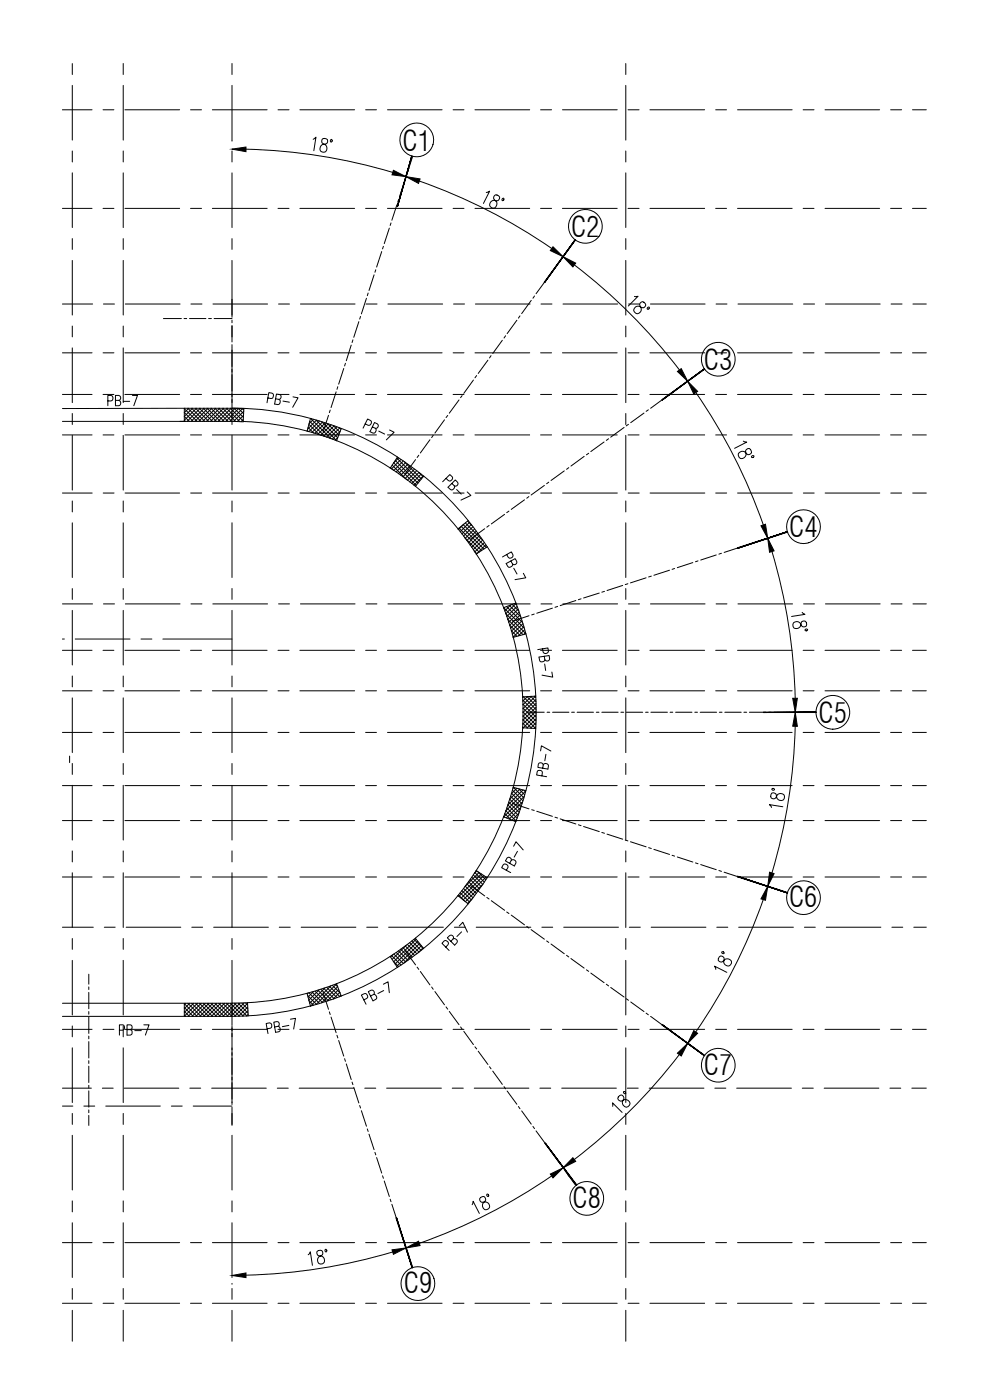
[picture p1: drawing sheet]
<svg xmlns="http://www.w3.org/2000/svg" width="297mm" height="420mm" viewBox="0 0 297 420" stroke-linecap="round" stroke-linejoin="round" font-family="sans-serif">
<defs><g id="words">
<g font-size="8.5">
<text x="120.8" y="45.2">C1</text>
<text x="171.3" y="71.1">C2</text>
<text x="211.2" y="111.1">C3</text>
<text x="236.8" y="161.3">C4</text>
<text x="245.6" y="217">C5</text>
<text x="236.7" y="272.3">C6</text>
<text x="211.2" y="322.6">C7</text>
<text x="171.8" y="362.6">C8</text>
<text x="121.2" y="388.2">C9</text>
</g>
<g font-size="6.6">
<text x="31" y="123.1">PB-7</text>
<text x="34.6" y="311.9">PB-7</text>
</g>
</g></defs>
<!-- layer: 03- -GRID -->
<g fill="none" stroke="#000" stroke-width=".3">
<path d="M21.7 19.1v3.3M37 19.1v3.3M69.6 19.1v3.3M187.8 19.1v3.3M18.7 32.9h8.9M21.7 25.6v16.5M30.9 32.9h3.3M37 25.6v16.5M37.5 32.9h16.4M57.2 32.9h3.3M63.7 32.9h16.5M69.6 25.6v16.5"/>
<path d="M83.4 32.9h3.3M90 32.9h16.4M109.7 32.9h3.3M116.3 32.9h16.3M135.9 32.9h3.3M142.5 32.9h16.4M162.2 32.9h3.3M168.8 32.9h16.4M187.8 25.6v16.5M188.4 32.9h3.3M195 32.9h16.4M214.7 32.9h3.3"/>
<path d="M221.3 32.9h16.4M241 32.9h3.2M247.5 32.9h16.4M267.2 32.9h3.3M273.8 32.9h4.1M21.7 45.3v3.3M21.7 51.9v16.4M37 45.3v3.3M37 51.9v16.4M69.6 45.3v3.3M69.6 51.9v16.4M119.6 59.9l-.2 .7"/>
<path d="M121.4 54.4l-1.5 4.7M121.9 52.8l-.3 .8M123.8 47.1l-1.7 4.9M187.8 45.3v3.3M187.8 51.9v16.4M18.7 62.5h8.9M21.7 71.6v3.3M21.7 78.2v16.3M30.9 62.5h3.3M37 71.6v3.3M37 78.2v16.3M37.5 62.5h16.4"/>
<path d="M57.2 62.5h3.3M63.7 62.5h16.5M69.6 71.6v3.3M69.6 78.2v17M83.4 62.5h3.3M90 62.5h16.4M109.7 62.5h3.3M114.5 75.5l-1.5 4.7M115 73.9l-.2 .8M116.3 62.5h16.3M116.8 68.5l-1.5 4.6M117.3 66.9l-.2 .8"/>
<path d="M119.1 61.4l-1.5 4.7M135.9 62.5h3.3M142.5 62.5h16.4M162.2 62.5h3.3M168.1 78.2l-2.9 4M168.8 62.5h16.4M169.1 76.9l-.5 .6M172.6 72l-3.1 4.2M187.8 71.6v3.3M187.8 78.2v16.3M188.4 62.5h3.3M195 62.5h16.4"/>
<path d="M214.7 62.5h3.3M221.3 62.5h16.4M241 62.5h3.2M247.5 62.5h16.4M267.2 62.5h3.3M273.8 62.5h4.1M18.7 91.2h9.1M21.7 97.8v3.3M31 91.2h3.3M37 97.8v3.3M37.6 91.2h16.4M49 95.6h5.4"/>
<path d="M55.2 95.6h.8M56.9 95.6h4.9M57.3 91.2h3.3M62.6 95.6h.8M63.9 91.2h16.4M64.2 95.6h5.4M69.6 96.1v.8M69.6 97.7v4.9M83.6 91.2h3.2M90.1 91.2h16.4M107.7 96.5l-1.6 4.7M108.2 95l-.3 .8"/>
<path d="M109.8 91.2h3.3M110 89.5l-1.6 4.7M110.5 87.9l-.3 .8M112.2 82.5l-1.5 4.7M112.7 81l-.2 .7M116.4 91.2h16.4M136.1 91.2h3.3M142.6 91.2h16.5M155.1 96.1l-2.9 4M156 94.8l-.5 .7M159.4 90.1l-2.9 4M160.4 88.8l-.5 .7"/>
<path d="M162.3 91.2h3.3M163.8 84.2l-3 4M164.7 82.9l-.5 .6M168.9 91.2h16.4M187.8 97.8v3.3M188.6 91.2h3.3M195.2 91.2h16.4M214.9 91.2h3.2M221.4 91.2h16.4M241.1 91.2h3.3M247.7 91.2h16.4M267.3 91.2h3.4"/>
<path d="M273.9 91.2h4M18.7 105.9h8.9M18.7 118.4h8.9M21.7 104.4v16.4M30.9 105.9h3.3M37 104.4v16.4M37.5 105.9h16.4M37.5 118.4h16.4M57.2 105.9h3.3M57.2 118.4h3.3M63.7 105.9h16.5M63.7 118.4h16.5"/>
<path d="M69.6 103.4v.9M69.6 104.4v23M83.4 105.9h3.3M83.4 118.4h3.3M90 105.9h16.4M90 118.4h16.4M100.9 117.6l-1.6 4.7M101.4 116l-.3 .9M103.1 110.6l-1.5 4.7M103.6 109l-.2 .8M105.4 103.6l-1.5 4.7M105.9 102l-.3 .8"/>
<path d="M109.7 105.9h3.3M109.7 118.4h3.3M116.3 105.9h16.3M116.3 118.4h16.3M135.9 105.9h3.3M135.9 118.4h3.3M138.7 118.7l-.5 .7M142 114.1l-2.8 3.9M142.5 105.9h16.4M142.5 118.4h16.4M143 112.7l-.5 .7M146.4 108.1l-2.9 4"/>
<path d="M147.3 106.7l-.4 .7M150.7 102.1l-2.9 4M151.7 100.8l-.5 .6M162.2 105.9h3.3M162.2 118.4h3.3M168.8 105.9h16.4M168.8 118.4h16.4M187.8 104.4v16.4M188.4 105.9h3.3M188.4 118.4h3.3M195 105.9h16.4M195 118.4h16.4"/>
<path d="M199.2 119.6l-4 2.9M200.5 118.6l-.7 .5M205.2 115.3l-4 2.9M206.5 114.3l-.7 .5M211.4 110.8l-4.2 3M214.7 105.9h3.3M214.7 118.4h3.3M221.3 105.9h16.4M221.3 118.4h16.4M241 105.9h3.2M241 118.4h3.2M247.5 105.9h16.4"/>
<path d="M247.5 118.4h16.4M267.2 105.9h3.3M267.2 118.4h3.3M273.8 105.9h4.1M273.8 118.4h4.1M18.7 130.5h8.9M21.7 124.1v3.3M21.7 130.7v16.4M30.9 130.5h3.3M37 124.1v3.3M37 130.7v16.4M37.5 130.5h16.4"/>
<path d="M57.2 130.5h3.3M63.7 130.5h16.5M69.6 130.7v16.4M83.4 130.5h3.3M90 130.5h16.4M98.6 124.6l-1.6 5M99.1 123.1l-.3 .7M109.7 130.5h3.3M116.3 130.5h16.3M124.7 137.9l-3.1 4.3M125.7 136.6l-.5 .7M129 132l-2.9 3.9"/>
<path d="M130 130.7l-.5 .6M133.4 126l-2.9 4M134.3 124.7l-.5 .6M135.9 130.5h3.3M137.7 120l-2.9 4M142.5 130.5h16.4M162.2 130.5h3.3M168.8 130.5h16.4M175.3 137l-4 2.9M176.6 136l-.6 .5M181.2 132.6l-3.9 2.9M182.6 131.7l-.7 .5"/>
<path d="M187.3 128.3l-4.1 2.9M187.8 124.1v3.3M187.8 130.7v16.4M188.4 130.5h3.3M188.6 127.4l-.7 .4M193.2 124l-4 2.8M194.5 123l-.6 .5M195 130.5h16.4M214.7 130.5h3.3M221.3 130.5h16.4M241 130.5h3.2M247.5 130.5h16.4"/>
<path d="M267.2 130.5h3.3M273.8 130.5h4.1M18.7 148h9M21.7 150.3v3.3M21.7 156.9v16.4M31 148h3.2M37 150.3v3.3M37 156.9v16.4M37.5 148h16.4M57.2 148h3.3M63.8 148h16.4M69.6 150.3v3.3"/>
<path d="M69.6 156.9v16.4M83.5 148h3.3M90 148h16.4M109.7 148h3.3M116.3 148h16.4M136 148h3.2M142.6 148h16.3M145.4 158.7l-4.2 3.1M146.7 157.7l-.6 .5M151.4 154.4l-4 2.8M152.7 153.4l-.7 .5M157.4 150l-4 2.9"/>
<path d="M158.7 149l-.7 .5M162.2 148h3.3M163.3 145.7l-3.9 2.9M164.6 144.7l-.6 .5M168.8 148h16.4M169.3 141.3l-4 2.9M170.7 140.3l-.7 .6M187.8 150.3v3.3M187.8 156.9v16.4M188.5 148h3.3M195 148h16.5M214.7 148h3.3"/>
<path d="M221.3 148h16.4M236.3 159.6l-5 1.6M241 148h3.3M247.6 148h16.4M267.3 148h3.2M273.8 148h4.1M21.7 176.6v3.3M37 176.6v3.3M69.6 176.6v3.3M174.3 179.7l-.8 .3M179.8 178l-4.7 1.5M181.4 177.5l-.8 .2"/>
<path d="M186.8 175.7l-4.7 1.5M187.8 176.6v3.3M188.4 175.2l-.8 .2M193.9 173.4l-4.7 1.5M195.4 172.9l-.8 .3M200.9 171.1l-4.7 1.5M202.4 170.6l-.8 .3M207.9 168.8l-4.7 1.6M209.4 168.3l-.7 .3M214.9 166.6l-4.7 1.5M216.5 166l-.8 .3M221.9 164.3l-4.6 1.5"/>
<path d="M223.5 163.8l-.8 .2M229 162l-4.7 1.5M230.5 161.5l-.7 .2M18.7 195.2h8.9M18.7 181.2h9.1M18.7 191.8h.6M21.7 183.2v16.4M22.6 191.8h16.4M30.9 195.2h3.3M31 181.2h3.3M37 183.2v16.4M37.5 195.2h16.4"/>
<path d="M37.6 181.2h16.4M42.3 191.8h3.3M48.9 191.8h20.7M57.2 195.2h3.3M57.3 181.2h3.3M63.7 195.2h16.5M63.9 181.2h16.4M69.6 183.2v16.4M83.4 195.2h3.3M83.6 181.2h3.2M90 195.2h16.4M90.1 181.2h16.4"/>
<path d="M109.7 195.2h3.3M109.8 181.2h3.3M116.3 195.2h16.3M116.4 181.2h16.4M135.9 195.2h3.3M136.1 181.2h3.3M142.5 195.2h16.4M142.6 181.2h16.5M158.7 184.8l-5 1.7M160.3 184.3l-.8 .2M162.2 195.2h3.3M162.3 181.2h3.3"/>
<path d="M165.7 182.5l-4.6 1.5M167.3 182l-.8 .3M168.8 195.2h16.4M168.9 181.2h16.4M172.8 180.2l-4.7 1.6M187.8 183.2v16.4M188.4 195.2h3.3M188.6 181.2h3.3M195 195.2h16.4M195.2 181.2h16.4M214.7 195.2h3.3M214.9 181.2h3.2"/>
<path d="M221.3 195.2h16.4M221.4 181.2h16.4M241 195.2h3.2M241.1 181.2h3.3M247.5 195.2h16.4M247.7 181.2h16.4M267.2 195.2h3.3M267.3 181.2h3.4M273.8 195.2h4.1M273.9 181.2h4M18.7 207.3h8.9M18.7 219.8h8.9"/>
<path d="M21.7 202.9v3.2M21.7 209.4v16.5M30.9 207.3h3.3M30.9 219.8h3.3M37 202.9v3.2M37 209.4v16.5M37.5 207.3h16.4M37.5 219.8h16.4M57.2 207.3h3.3M57.2 219.8h3.3M63.7 207.3h16.5M63.7 219.8h16.5"/>
<path d="M69.6 202.9v3.2M69.6 209.4v16.5M83.4 207.3h3.3M83.4 219.8h3.3M90 207.3h16.4M90 219.8h16.4M109.7 207.3h3.3M109.7 219.8h3.3M116.3 207.3h16.3M116.3 219.8h16.3M135.9 207.3h3.3M135.9 219.8h3.3"/>
<path d="M142.5 207.3h16.4M142.5 219.8h16.4M158.1 213.8h5.2M162.2 207.3h3.3M162.2 219.8h3.3M164.1 213.8h.8M165.8 213.8h4.9M168.8 207.3h16.4M168.8 219.8h16.4M171.5 213.8h.9M173.2 213.8h4.9M178.9 213.8h.8"/>
<path d="M180.6 213.8h4.9M186.3 213.8h.8M187.8 202.9v3.2M187.8 209.4v16.5M187.9 213.8h4.9M188.4 207.3h3.3M188.4 219.8h3.3M193.7 213.8h.8M195 207.3h16.4M195 219.8h16.4M195.3 213.8h5M201.1 213.8h.8"/>
<path d="M202.7 213.8h4.9M208.5 213.8h.8M210.1 213.8h4.9M214.7 207.3h3.3M214.7 219.8h3.3M215.8 213.8h.8M217.5 213.8h4.9M221.3 207.3h16.4M221.3 219.8h16.4M223.2 213.8h.8M224.8 213.8h5M230.6 213.8h.8"/>
<path d="M232.3 213.8h4.9M238 213.8h.8M239.6 213.8h5.3M241 207.3h3.2M241 219.8h3.2M247.5 207.3h16.4M247.5 219.8h16.4M267.2 207.3h3.3M267.2 219.8h3.3M273.8 207.3h4.1M273.8 219.8h4.1M18.7 235.8h8.9"/>
<path d="M21.7 229.1v3.3M21.7 235.7v16.4M30.9 235.8h3.3M37 229.1v3.3M37 235.7v16.4M37.5 235.8h16.4M57.2 235.8h3.3M63.7 235.8h16.5M69.6 229.1v3.3M69.6 235.7v16.4M83.4 235.8h3.3M90 235.8h16.4"/>
<path d="M109.7 235.8h3.3M116.3 235.8h16.3M135.9 235.8h3.3M142.5 235.8h16.4M162.2 235.8h3.3M168.8 235.8h16.4M187.8 229.1v3.3M187.8 235.7v16.4M188.4 235.8h3.3M195 235.8h16.4M214.7 235.8h3.3M221.3 235.8h16.4"/>
<path d="M241 235.8h3.2M247.5 235.8h16.4M267.2 235.8h3.3M273.8 235.8h4.1M18.7 246.3h8.9M21.7 255.4v3.3M30.9 246.3h3.3M37 255.4v3.3M37.5 246.3h16.4M57.2 246.3h3.3M63.7 246.3h16.5M69.6 255.4v3.3"/>
<path d="M83.4 246.3h3.3M90 246.3h16.4M109.7 246.3h3.3M116.3 246.3h16.3M135.9 246.3h3.3M142.5 246.3h16.4M153.7 241.1l5 1.7M159.5 243l.8 .2M161.1 243.5l4.6 1.5M162.2 246.3h3.3M166.5 245.3l.8 .2M168.1 245.8l4.7 1.5"/>
<path d="M168.8 246.3h16.4M173.5 247.5l.8 .3M175.1 248l4.7 1.6M180.6 249.8l.8 .3M182.1 250.3l4.7 1.6M187.6 252.1l.8 .3M187.8 255.4v3.3M188.4 246.3h3.3M189.2 252.6l4.7 1.5M194.6 254.4l.8 .2M195 246.3h16.4M196.2 254.9l4.7 1.5"/>
<path d="M201.6 256.7l.8 .2M203.2 257.2l4.7 1.5M208.7 259l.7 .2M210.2 259.5l4.7 1.5M214.7 246.3h3.3M221.3 246.3h16.4M241 246.3h3.2M247.5 246.3h16.4M267.2 246.3h3.3M273.8 246.3h4.1M18.7 263.2h8.9M18.7 278.3h9.3"/>
<path d="M21.7 261.9v16.5M30.9 263.2h3.3M31.3 278.3h3.3M37 261.9v16.5M37.5 263.2h16.4M37.9 278.3h16.3M57.2 263.2h3.3M57.5 278.3h3.3M63.7 263.2h16.5M64.1 278.3h16.4M69.6 261.9v16.5M83.4 263.2h3.3"/>
<path d="M83.8 278.3h3.3M90 263.2h16.4M90.4 278.3h16.4M109.7 263.2h3.3M110 278.3h3.3M116.3 263.2h16.3M116.6 278.3h16.4M135.9 263.2h3.3M136.3 278.3h3.3M141.2 265.8l4.2 3.1M142.5 263.2h16.4M142.9 278.3h16.4"/>
<path d="M146.1 269.3l.6 .5M147.4 270.3l4 2.9M152 273.7l.7 .5M153.4 274.6l4 3M158 278l.7 .5M159.4 279l3.9 2.9M162.2 263.2h3.3M162.6 278.3h3.2M168.8 263.2h16.4M169.1 278.3h16.5M187.8 261.9v16.5M188.4 263.2h3.3"/>
<path d="M188.8 278.3h3.3M195 263.2h16.4M195.4 278.3h16.4M214.7 263.2h3.3M215.1 278.3h3.3M215.7 261.3l.8 .2M217.3 261.8l4.6 1.5M221.3 263.2h16.4M221.6 278.3h16.5M222.7 263.5l.8 .3M224.3 264l4.7 1.6M229.8 265.8l.7 .3"/>
<path d="M231.3 266.3l5 1.6M241 263.2h3.2M241.4 278.3h3.2M247.5 263.2h16.4M247.9 278.3h16.4M267.2 263.2h3.3M267.6 278.3h3.3M273.8 263.2h4.1M274.2 278.3h3.7M21.7 281.7v3.2M21.7 288.2v16.4M26.6 292.4v3"/>
<path d="M26.6 296.2v.8M26.6 297.8v4.9M37 281.7v3.2M37 288.2v16.4M69.6 281.7v3.2M69.6 288.2v19.5M97 297.9l1.6 5M121.6 285.3l3.1 4.3M125.2 290.3l.5 .6M126.1 291.6l2.9 4M129.5 296.2l.5 .7M130.5 297.6l2.9 4"/>
<path d="M164 282.4l.6 .4M165.3 283.3l4 2.9M170 286.7l.7 .5M171.3 287.7l4 2.8M176 291.1l.6 .4M177.3 292l3.9 2.9M181.9 295.4l.7 .5M183.2 296.3l4.1 2.9M187.8 281.7v3.2M187.8 288.2v16.4M187.9 299.7l.7 .5M18.7 308.9h8.9"/>
<path d="M21.7 307.9v3.3M21.7 314.5v16.4M26.6 303.6v.8M26.6 305.2v4.9M26.6 311v.8M26.6 312.6v4.9M26.6 318.3v.9M26.6 320v4.9M30.9 308.9h3.3M37 314.5v16.4M37.5 308.9h16.4M57.2 308.9h3.3"/>
<path d="M63.7 308.9h16.5M69.6 307.9v23.6M83.4 308.9h3.3M90 308.9h16.4M98.8 303.7l.3 .8M99.3 305.2l1.6 4.7M101.1 310.7l.3 .8M101.6 312.3l1.5 4.7M103.4 317.7l.2 .8M103.9 319.3l1.5 4.7M109.7 308.9h3.3M116.3 308.9h16.3"/>
<path d="M133.8 302.2l.5 .7M134.8 303.5l2.9 4M135.9 308.9h3.3M138.2 308.2l.5 .6M139.2 309.5l2.8 4M142.5 314.2l.5 .6M142.5 308.9h16.4M143.5 315.5l2.9 4M162.2 308.9h3.3M168.8 308.9h16.4M187.8 307.9v3.3M187.8 314.5v16.4"/>
<path d="M188.4 308.9h3.3M189.2 300.7l4 2.9M193.9 304.1l.6 .5M195 308.9h16.4M195.2 305l4 2.9M199.8 308.4l.7 .5M201.2 309.4l4 2.9M205.8 312.7l.7 .5M207.2 313.7l4.2 3.1M214.7 308.9h3.3M221.3 308.9h16.4M241 308.9h3.2"/>
<path d="M247.5 308.9h16.4M267.2 308.9h3.3M273.8 308.9h4.1M18.7 331.9h3.2M18.7 326.6h8.7M21.7 334.2v3.3M25.2 331.9h3.2M26.6 325.7v.8M26.6 327.4v4.9M26.6 333.1v.8M26.6 334.7v3M30.7 326.6h3.3"/>
<path d="M31.7 331.9h16.4M37 334.2v3.3M37.3 326.6h16.4M51.4 331.9h3.3M57 326.6h3.2M58 331.9h11.6M63.5 326.6h16.4M69.6 332.3v5.4M83.2 326.6h3.3M89.8 326.6h16.4M105.6 324.8l.3 .7M106.1 326.3l1.6 4.7"/>
<path d="M107.9 331.8l.3 .7M108.4 333.3l1.6 4.7M109.4 326.6h3.3M110.2 338.8l.3 .8M116 326.6h16.4M135.7 326.6h3.3M142.3 326.6h16.4M146.9 320.1l.4 .7M147.8 321.5l2.9 3.9M151.2 326.1l.5 .7M152.2 327.4l2.9 4M155.5 332.1l.5 .7"/>
<path d="M156.5 333.4l2.9 4M159.9 338l.5 .7M160.8 339.4l3 4M162 326.6h3.2M168.5 326.6h16.4M187.8 334.2v3.3M188.2 326.6h3.3M194.8 326.6h16.4M214.5 326.6h3.3M221 326.6h16.5M240.7 326.6h3.3M247.3 326.6h16.4"/>
<path d="M267 326.6h3.3M273.6 326.6h4.3M21.7 340.7v16.4M37 340.7v16.4M69.6 340.7v16.4M110.7 340.4l1.5 4.6M112.5 345.8l.2 .8M113 347.4l1.5 4.7M114.8 352.9l.2 .7M115.3 354.4l1.5 4.7M117.1 359.9l.2 .8M164.2 344l.5 .7"/>
<path d="M165.2 345.4l2.9 3.9M168.6 350l.5 .7M169.5 351.3l3.1 4.3M187.8 340.7v16.4M18.7 372.9h8.9M21.7 360.4v3.3M21.7 367v16.4M30.9 372.9h3.3M37 360.4v3.3M37 367v16.4M37.5 372.9h16.4M57.2 372.9h3.3"/>
<path d="M63.7 372.9h16.5M69.6 360.4v3.3M69.6 367v16.4M83.4 372.9h3.3M90 372.9h16.4M109.7 372.9h3.3M116.3 372.9h16.3M117.6 361.4l1.5 4.7M119.4 366.9l.2 .8M119.9 368.4l1.5 4.7M121.6 373.9l.3 .8M122.1 375.5l1.7 5"/>
<path d="M135.9 372.9h3.3M142.5 372.9h16.4M162.2 372.9h3.3M168.8 372.9h16.4M187.8 360.4v3.3M187.8 367v16.4M188.4 372.9h3.3M195 372.9h16.4M214.7 372.9h3.3M221.3 372.9h16.4M241 372.9h3.2M247.5 372.9h16.4"/>
<path d="M267.2 372.9h3.3M273.8 372.9h4.1M18.7 391.1h8.9M21.7 386.7v3.2M21.7 393.2v9.3M30.9 391.1h3.3M37 386.7v3.2M37 393.2v9.3M37.5 391.1h16.4M57.2 391.1h3.3M63.7 391.1h16.5M69.6 386.7v3.2"/>
<path d="M69.6 393.2v9.3M83.4 391.1h3.3M90 391.1h16.4M109.7 391.1h3.3M116.3 391.1h16.3M135.9 391.1h3.3M142.5 391.1h16.4M162.2 391.1h3.3M168.8 391.1h16.4M187.8 386.7v3.2M187.8 393.2v9.3M188.4 391.1h3.3"/>
<path d="M195 391.1h16.4M214.7 391.1h3.3M221.3 391.1h16.4M241 391.1h3.2M247.5 391.1h16.4M267.2 391.1h3.3M273.8 391.1h4.1"/>
</g>
<!-- layer: F- -BLOCKWALL-3 -->
<g fill="none" stroke="#000" stroke-width=".3">
<path d="M18.7 126.5h36.6M55.3 122.5l-36.6 .1M69.6 122.5l6.4 .2 6.3 .7 6.2 1.1 4.7 1.1M73 126.5l9.6 .9 9.6 2M101 132.3l7.7 3.3 8.4 4.9M102.4 128.6l8.7 3.8 8.2 4.8M124.6 145.9l7.3 6.6 5.5 6.2M127.1 142.9l7.1 6.3 6.3 7M142.9 166.2l4.2 7.3 4 8.9M146.2 164.1l4.7 8.2 3.9 8.7M154 191.2l1.8 8.2 1 9.7M157.8 190.2l2 9.3 1 9.4"/>
<path d="M156.8 218.4l-1 9.7-1.8 8.2M160.8 218.6l-1 9.4-2 9.3M151.1 245.1l-4 8.9-4.2 7.2M154.8 246.5l-3.9 8.7-4.7 8.2M137.4 268.7l-6.5 7.3-6.3 5.5M140.5 271.2l-6.3 7.1-7.1 6.3M92.2 298.1l-8.2 1.8-9.7 1M117.1 287l-7.2 4.2-8.9 4M119.3 290.3l-8.2 4.7-8.7 3.9M18.7 305h36.6M18.7 301.1h36.6M93.2 301.9l-9.3 2-9.4 1"/>
</g>
<!-- layer: M- -STAIR IDD -->
<path d="M20.9 226.9v2" fill="none" stroke="#000" stroke-width=".3"/>
<!-- layer: A-TYP-SEC-MARK -->
<g fill="#000" stroke="#000" stroke-width=".3">
<path d="M123.5 46.8l-4.2 15.2zM123.5 46.8l-4.2 15.2z"/>
<path d="M172.6 71.9l-9.2 12.9 9.3-12.8zM172.6 71.9l-9.2 12.9-.1-.1z"/>
<path d="M198.7 120.1l12.7-9.3-.1-.1zM198.6 119.9l12.7-9.2-12.6 9.4z"/>
<path d="M221.3 164.6l15-4.9v-.2zM221.3 164.4l15-4.9-15 5.1z"/>
<path d="M229.1 213.8l15.8-.1zM229.1 213.7h15.8z"/>
<path d="M221.3 263l15 4.9v.1zM221.3 263v.2l15 4.8z"/>
<path d="M198.7 307.5l12.7 9.2-.1 .1zM198.7 307.5l-.1 .1 12.7 9.2z"/>
<path d="M163.6 343l9.5 12.6-.2 .1zM163.5 343.1l9.4 12.6-9.3-12.7z"/>
<path d="M119 365.4l4.8 15-.1 .1zM118.8 365.5l4.9 15-4.7-15.1z"/>
</g>
<g fill="none" stroke="#000" stroke-width=".3">
<circle cx="125" cy="42" r="5.1"/>
<circle cx="175.6" cy="67.9" r="5.1"/>
<circle cx="215.5" cy="107.8" r="5.1"/>
<circle cx="241.1" cy="158.1" r="5.1"/>
<circle cx="249.9" cy="213.8" r="5.1"/>
<circle cx="241.1" cy="269.4" r="5.1"/>
<circle cx="215.5" cy="319.7" r="5.1"/>
<circle cx="176.1" cy="359.7" r="5.1"/>
<circle cx="125.4" cy="385.2" r="5.1"/>
</g>
<!-- layer: PL NO -->
<g fill="none" stroke="#000" stroke-width=".3">
<path d="M80.4 119.4l.9 .2a.88 .88 0 0 0 .7-.7 .88 .88 0 0 0-.4-.9l-.9-.2-.6 3.1M82.7 119.7l1 .2 .6-.5a.67 .67 0 0 0-.4-1l-1-.1-.5 3 1 .1a.84 .84 0 0 0 .7-.7 .84 .84 0 0 0-.4-.8M87.9 119.1l1.5 .3-1.6 2.8M84.9 120.4l1.9 .3M109.6 127.2l.9 .4a.85 .85 0 0 0 .8-.4 .85 .85 0 0 0-.1-1l-.9-.5-1.4 2.8M111.7 128.1l1.3 .4 .5-.5v-.5l-1.1-.7-1.4 2.8 .9 .4 .5-.1 .4-.6-.2-.8M113.6 129.4l1.8 .9M116.9 129l1.4 .7-2.4 2.3M133.8 143.6l.7 .6 .6 .2 .3-.2a.81 .81 0 0 0 .3-1.1l-.7-.7-2.2 2.2M135.6 145.1l.7 .7a.73 .73 0 0 0 .9-.1 .73 .73 0 0 0 .1-.9l-.7-.8-2.2 2.2 .7 .7 .6 .1 .2-.1a.81 .81 0 0 0 .4-1.1M137 146.9l1.4 1.4M140.2 147.6l1.1 1.1-3 1.4"/>
<path d="M152 166.4l.5 .9a.83 .83 0 0 0 1 .1 .83 .83 0 0 0 .4-.9l-.5-.9-2.6 1.5M153.3 168.4l.5 .8 .7 .2a.73 .73 0 0 0 .5-.9l-.4-.8-2.7 1.4 .5 .9 .2 .2h.5a.76 .76 0 0 0 .7-1M154.1 170.5l1 1.8M157 172.1l.7 1.3-3.2 .6M162.8 194.7l.2 1a.86 .86 0 0 0 .9 .4 .86 .86 0 0 0 .7-.7l-.2-.9-3.1 .5M163.3 196.9l.4 1.3 .7 .1 .4-.3v-1.3l-3.1 .5 .2 1 .3 .4 1.1-.2 .2-.5M163.4 199.3l.3 1.9M165.6 201.7l.2 1.5-3.2-.6M162.2 225.4l.2-1.6 2.9 1.6M162.6 232.8l.1-1.3-.4-.3-1 .1-.3 1.3 3 .5M163 229.6l.6-.5a.82 .82 0 0 1 1 .7l-.2 1-3-.5 .3-1.3h.8l.4 .2-.1 1.4M163.8 226.4l-.3 1.9"/>
<path d="M153.4 258.2a.83 .83 0 0 1 1-.1 .83 .83 0 0 1 .4 .9l-.5 .9-2.6-1.5 .4-.9a.75 .75 0 0 1 .9-.1 .75 .75 0 0 1 .4 .8l-.5 .9M154.1 254l.7-1.4 2.2 2.5M155.3 255.5l-1 1.7M137.8 277.9l1.1-1.1 1.4 3M138.5 279.7l-1.4 1.4M151.9 261.2l.5-.9a.86 .86 0 0 0-.4-.9 .86 .86 0 0 0-1 .2l-.5 .8 2.7 1.5M112.1 298.5a.87 .87 0 0 1 .8 .4 .87 .87 0 0 1-.1 1l-.9 .5-1.4-2.8 1.3-.4 .5 .5v.5l-1.1 .7M115 295.4l1.4-.7 .4 3.2M115.1 297.3l-1.7 .9M133.7 284.2l.7-.7v-.8a.85 .85 0 0 0-1.1-.3l-.7 .7 2.2 2.2M135.9 281.8a.86 .86 0 0 1 1 .2 .86 .86 0 0 1 .2 .9l-.7 .7-2.2-2.2 .7-.6a.73 .73 0 0 1 1 .1 .73 .73 0 0 1 0 .9l-.6 .7M80.2 308.8l.9-.2a.87 .87 0 0 0 .4-.9 .87 .87 0 0 0-.7-.7l-.9 .2 .5 3"/>
<path d="M83.4 308a.88 .88 0 0 1 .7 .7 .88 .88 0 0 1-.4 .9l-1 .2-.6-3 1-.2a.76 .76 0 0 1 .7 .6 .76 .76 0 0 1-.4 .8l-1 .2M86.7 307.7l-2 .4M87.1 305.9l1.6-.3-.6 3.2M109.1 300.1l1.2-.7-.2-.9-.4-.3-1.3 .4 1.4 2.8"/>
</g>
<!-- layer: A-TYP-DIM -->
<g fill="none" stroke="#000" stroke-width=".3">
<path d="M69.6 42.1v.2M73.8 44.8a169 169 0 0 1 44.1 6.9M94 41.8l.8-.6-.6 4M96.8 41.7a.96 .96 0 0 0 .1 1.4 1.35 1.35 0 0 1 1.2 1.2 1.35 1.35 0 0 1-.9 1.4 1.19 1.19 0 0 1-1.2-1.2 1.19 1.19 0 0 1 1.1-1.2l.6-.1a.83 .83 0 0 0 .6-.8 .83 .83 0 0 0-.5-.8zM99.3 41.9a.35 .35 0 0 1 .4 .4 .35 .35 0 0 1-.5 .3zM122.7 50.5l-.9 2.7M125.8 54.3a169 169 0 0 1 39.7 20.3M145.9 57.8l1-.4-1.9 3.7M148.3 58.8l-.2 .3a1.6 1.6 0 0 0 .9 1.5 1.19 1.19 0 0 1-.4 1.7 1.19 1.19 0 0 1-1.6-.5 1.43 1.43 0 0 1 .5-1.5 1.43 1.43 0 0 1 1.6 0 .86 .86 0 0 0 .7-.6 .86 .86 0 0 0-.2-.9l-1-.3zM150.8 59.6l.1-.1a.35 .35 0 0 1 .3 .5 .35 .35 0 0 1-.6 .1zM170.7 74.6l-2.5 3.4M172.3 79.5a169 169 0 0 1 31.6 31.5"/>
<path d="M190.3 89l1.1-.1-2.9 2.9M190.7 92.1a1.56 1.56 0 0 1 1.9 .2 .83 .83 0 0 0 .9-.2 .83 .83 0 0 0 .1-1l-.4-.4a.83 .83 0 0 0-1 .1 .83 .83 0 0 0-.2 .9 1.33 1.33 0 0 1 .3 1.7 1.33 1.33 0 0 1-1.6 .6l-.4-.4a1.09 1.09 0 0 1 .4-1.5zM194.3 92.3l.4-.2a.35 .35 0 0 1 0 .6 .35 .35 0 0 1-.5-.1zM208.5 112.9l-.6 .4M208.8 117.8a169 169 0 0 1 20.2 39.7M221.6 136.1a1.47 1.47 0 0 1 2.5 .2 .84 .84 0 0 0 1 0 .84 .84 0 0 0 .3-.9l-.2-.5a.86 .86 0 0 0-1-.2 .86 .86 0 0 0-.5 .8 1.34 1.34 0 0 1-.2 1.7 1.34 1.34 0 0 1-1.7 .1l-.3-.5zM223 132.4l1 .3-3.6 1.8M225.6 136.9l.5-.2a.35 .35 0 0 1-.1 .6 .35 .35 0 0 1-.5-.2zM231.6 165.5a169 169 0 0 1 7 44M232.8 160.7l-3.6 1.2M238.2 186.8a1.46 1.46 0 0 1 2.3 1 .85 .85 0 0 0 .9 .3 .85 .85 0 0 0 .6-.7l-.1-.6a.85 .85 0 0 0-.8-.4 .85 .85 0 0 0-.7 .6 1.35 1.35 0 0 1-.8 1.5 1.35 1.35 0 0 1-1.6-.4l-.1-.6zM240.7 183.8l.8 .6-4 .6"/>
<path d="M241.6 189l.6-.1a.35 .35 0 0 1-.2 .4 .35 .35 0 0 1-.4-.3zM238.6 217.9a169 169 0 0 1-7 44.1M241 213.8h.2M231.6 238a.98 .98 0 0 0-.3 1.1 .98 .98 0 0 0 .8 .6 1.65 1.65 0 0 0 1.2-1.3 1.16 1.16 0 0 1 1.8 0 1.16 1.16 0 0 1-.3 1.8 1.48 1.48 0 0 1-1.9-1.7 1 1 0 0 0-1.3-.5zM231.7 236.7l.6 .1a.35 .35 0 0 1-.4 .4 .35 .35 0 0 1-.2-.5zM234.9 242.1l-4-.6 .6 .8M229 269.9a169 169 0 0 1-20.2 39.7M232.8 266.8l1.3 .4M214.8 290.9l-.4-.9 3.7 1.8M215.8 287.2l-.3 .5a.83 .83 0 0 0 .4 .9 .83 .83 0 0 0 .9 0 1.36 1.36 0 0 1 1.6-.9 1.36 1.36 0 0 1 1.1 1.4 1.19 1.19 0 0 1-1.5 .7 1.19 1.19 0 0 1-.8-1.4l.1-.6a.86 .86 0 0 0-.6-.8 .86 .86 0 0 0-.9 .2zM216.6 285.7h.4l.3 .4-.5 .1zM203.9 316.4a169 169 0 0 1-31.6 31.6"/>
<path d="M206.4 313.2l2.1 1.5M183.8 332v-1l2.9 2.9M185.5 329.2a.85 .85 0 0 0 .1 1 .85 .85 0 0 0 .9 .2 1.35 1.35 0 0 1 1.7-.3 1.35 1.35 0 0 1 .7 1.6 1.2 1.2 0 0 1-1.7 .3 1.2 1.2 0 0 1-.3-1.7l.3-.5a.88 .88 0 0 0-.3-.9 .88 .88 0 0 0-1-.1zM187.1 327.6l.5 .1 .1 .5-.5-.1zM144.2 359.4a.82 .82 0 0 0-.2 .9 .82 .82 0 0 0 .8 .5 1.34 1.34 0 0 1 1.7 .3 1.34 1.34 0 0 1 .1 1.7 1.19 1.19 0 0 1-1.7-.3 1.19 1.19 0 0 1 .2-1.6l.5-.5a.84 .84 0 0 0 0-.9 .84 .84 0 0 0-.9-.4zM146.2 358.4l.4 .2-.1 .5-.4-.2zM165.5 352.9a169 169 0 0 1-39.7 20.2M170.5 352.7l.2 .3M92.5 376.6l.6-.9 .6 4M95.1 375.6a1 1 0 0 0 .5 1.3 1.36 1.36 0 0 1 1.6 .7 1.36 1.36 0 0 1-.4 1.7 1.19 1.19 0 0 1-1.5-.8 1.19 1.19 0 0 1 .7-1.5l.5-.3a.85 .85 0 0 0 .3-.9 .85 .85 0 0 0-.7-.6zM97.6 375a.35 .35 0 0 1 .5 .3 .35 .35 0 0 1-.4 .4zM117.9 375.7a169 169 0 0 1-44.1 7"/>
<path d="M121.8 374.3l.9 2.7M141.7 361.5l.3-1 1.8 3.7M69.6 385.2v.2"/>
</g>
<g fill="#000" stroke="#000" stroke-width=".3">
<path d="M69.6 44.8l4.2-.7v1.4zM118 51.1l3.8 1.9-4.2-.5zM121.8 53l4.2 .7-.4 1.3zM165.9 74.1l3 2.9-3.8-1.8zM168.9 77l3.8 2-.8 1.1zM203.3 111.5l1.1-.9 1.9 3.8zM206.3 114.4l3 3-1.1 .9zM228.3 157.8l1.4-.5 .6 4.3zM230.3 161.6l2 3.7-1.4 .4zM238.6 213.8l.6 4.2-1.4-.1zM237.8 209.6h1.4l-.6 4.2zM230.3 266l-.6 4.2-1.4-.4z"/>
<path d="M230.9 261.8l1.4 .4-2 3.8zM203.3 316.1l3-3-1.9 3.8zM208.2 309.3l1.1 .8-3 3zM165.1 352.4l3.8-1.9-3 3zM171.9 347.4l.8 1.1-3.8 2zM117.6 375.1l4.2-.6-3.8 1.9zM121.8 374.5l3.8-2 .4 1.3zM69.6 382.8l4.2-.8v1.4z"/>
</g>
<!-- layer: E- -CONCRETE-SHADE -->
<g fill="none" stroke="#000" stroke-width=".3">
<path d="M55.3 123.8l2.7 2.7M55.5 122.5l-.2 .2 3.9 3.8M56.4 122.5l3.9 4M56.6 122.5l-1.3 1.3M57.5 122.5l3.9 4M57.8 122.5l-2.5 2.5 1.5 1.5M58.7 122.5l3.9 4M58.9 122.5l-3.6 3.6 .3 .4M59.8 122.5l4 4M60.1 122.5l-4 4M61 122.5l4 4M61.3 122.5l-4 4"/>
<path d="M62.2 122.5l3.9 4M62.4 122.5l-3.9 4M63.3 122.5l3.9 4M63.6 122.5l-4 4M64.5 122.5l3.9 4M64.7 122.5l-3.9 4M65.6 122.5l4 4M65.9 122.5l-4 4M66.8 122.5l4 4M67.1 122.5l-4 4M68 122.5l4 4M68.2 122.5l-3.9 4"/>
<path d="M69.1 122.5l3.9 3.8M69.4 122.5l-4 4M70.3 122.6l2.7 2.6M70.5 122.6l-3.9 3.9M71.5 122.6l1.6 1.5M71.6 122.6l-3.9 3.9M72.7 122.7l.4 .3M72.7 122.7l-3.8 3.8M73 125.9l-.7 .6M73 124.7l-1.8 1.8M73.1 123.5l-3 3M92.2 129.2l.3 .3"/>
<path d="M92.4 128.3l1.7 1.7M92.7 127.4l3.1 3.1M92.9 126.4l4.6 4.6M93.1 125.6h.1M93.3 125.7l6 6M94 125.9l-1.3 1.3M94.9 126.1l6.1 6.1M94.9 126.1l-2.6 2.7M95.9 126.4l-3.3 3.2M96.5 126.6l4.8 4.7-.7 .8M96.7 126.7l-3.1 3.1M97.6 126.9l-3.1 3.2"/>
<path d="M98.3 127.1l3.4 3.4M98.5 127.2l-3.2 3.2M99.4 127.5l-3.2 3.1M100 127.7l2 2M100.2 127.8l-3.1 3.1M101.1 128.1l-3.1 3.1M101.9 128.4l.4 .4M101.9 128.5l-3.1 3M102 129.5l-2.3 2.3M117.7 139.6l4.4 4.4M118.1 138.9l6.8 6.7M118.6 138.2l6.8 6.8"/>
<path d="M119.1 137.5l6.8 6.9M119.6 137.4l-1.5 1.6M120.3 137.9l-2.9 2.8M121 138.4l-2.8 2.8M121.3 138.6l5.1 5.1M121.7 138.9l-2.9 2.8M122.4 139.3l-2.9 2.9M123 139.8l-2.8 2.8M117.2 140.3l.9 .9M123.7 140.3l-2.8 2.8M124.3 140.8l-2.7 2.8M125 141.3l-2.8 2.8"/>
<path d="M125.7 141.8l1.3 1.3M125.7 141.8l-2.8 2.8M126.3 142.3l-2.8 2.8M127 142.8l-2.8 2.8M137.7 158.5l6.8 6.7M138.4 158l6.8 6.8M139 157.5l6.9 6.8M139.2 157.3l-1.6 1.6M139.6 156.9l5.2 5.2-2.8 2.8M140.3 156.4l1.3 1.3M140.9 156.8l-2.8 2.8M141.4 157.5l-2.8 2.7"/>
<path d="M141.9 158.1l-2.8 2.8M142.4 158.8l-2.8 2.8M142.9 159.4l-2.8 2.8M139.4 161.3l4.4 4.4M142.2 165.3l.9 .9M143.4 160.1l-2.8 2.8M143.9 160.8l-2.9 2.8M144.3 161.4l-2.8 2.9M145.3 162.8l-2.9 2.9M145.8 163.5l-2.7 2.6M151.1 182.4l6.1 6.1M151.3 182.3l-.2 .2"/>
<path d="M151.7 184.1l6 6M152 182l4.8 4.8M152.3 185.9l4.6 4.6M152.8 181.7l3.4 3.4M152.9 187.6l3.1 3.1M153.2 181.6l-1.8 1.8M153.4 189.2l1.7 1.7M153.7 181.4l1.9 2M153.9 190.9l.3 .3M154.5 181.1l.5 .4M154.8 181.2l-3.1 3M155.1 182l-3.1 3.1"/>
<path d="M155.4 182.9l-3.1 3M155.8 183.7l-3.2 3.1M156.1 184.5l-3.2 3.2M156.3 185.4l-3.1 3.2M156.6 186.3l-3.2 3.2M156.9 187.2l-3.2 3.1M157.2 188.1l-3.2 3.1M157.4 189l-1.9 1.8M157.7 189.9l-.5 .5M156.8 209.3l.2-.2 3.8 3.9M156.8 218.2l.3 .3M156.8 210.1l4 4"/>
<path d="M156.9 217.1l1.4 1.4M156.9 215.9l2.6 2.7M156.9 211.3l3.9 3.9M156.9 214.8l3.8 3.8M156.9 213.6l3.9 3.9M156.9 212.5l3.9 3.9M158.1 209.1l2.7 2.7M158.3 209.1l-1.5 1.4M159.2 209l1.6 1.6M159.4 209l-2.5 2.6M160.3 208.9l.4 .5M160.7 208.9l-3.8 3.8"/>
<path d="M160.8 210l-3.9 3.8M160.8 218.2l-.5 .4M160.8 211.1l-3.9 3.9M160.8 216.9l-1.6 1.6M160.8 212.3l-3.9 3.9M160.8 213.4l-4 4M160.8 214.6l-3.8 3.9M160.8 215.7l-2.7 2.8M152.9 239.8l3.2 3.2M153.2 238.9l3.2 3.2M153.5 238.1l3.1 3.1M153.7 237.1l3.2 3.2"/>
<path d="M154.1 236.3l3.1 3.1M154.1 236.4l-.2 .2M155.1 236.6l-1.7 1.7M155.6 236.7l1.8 1.8M156 236.8l-3.1 3.1M156.9 237.1l-4.6 4.6M157.2 237.2l.5 .4M157.3 239l-6.2 6.2M157.7 237.4l-6 6M151.1 245l.3 .3M151.4 244.2l1.9 1.8M151.7 243.3l3.1 3.1"/>
<path d="M152.1 242.5l3 3M152.4 241.6l3.1 3.1M152.6 240.7l3.2 3.1M155 246l-.5 .4M155.6 244.1l-2 2M156.2 242.4l-3.4 3.4M156.8 240.7l-4.9 4.8M137.6 268.6l1.8 1.8M138.1 267.9l2.8 2.8M138.6 267.3l2.8 2.8M139.1 266.6l2.8 2.8M139.6 266l2.8 2.8"/>
<path d="M140.1 265.3l2.8 2.8M140.6 264.6l2.8 2.8M141.1 263.9l2.8 2.9M141.5 263.2l2.9 2.9M141.7 269.6l-1.4 1.5M142 262.6l2.9 2.8-5.3 5.2M142.5 261.8l2.8 2.9M143.1 261.4l-.8 .7M143.3 261.5l2.5 2.5M143.7 261.8l-4.2 4.3M144.5 262.3l-6.8 6.7M145.2 262.7l-6.8 6.9"/>
<path d="M145.9 263.2l-6.9 6.9M92.3 298.7l2.7 2.7M92.5 298l-.3 .3M92.7 298l3.2 3.1M93.6 297.7l3.1 3.2M94.1 297.6l-1.7 1.6M94.5 297.4l3.1 3.2M95.4 297.2l3.1 3.1M95.7 297.1l-3.1 3.1M96.3 296.9l3.1 3.1M97.1 296.6l3.2 3.1M97.5 296.5l-4.6 4.6"/>
<path d="M98 296.3l3.1 3.1M98.9 296l3.1 3.1M99.2 295.9l-6 6M99.7 295.7l2.3 2.3M100.6 295.4l.7 .7-4.8 4.9M101 295.3l-6.2 6.2M101.6 297l-3.4 3.4M102 297.8l-2 2M102.3 298.7l-.5 .4M117.5 286.8l2.8 2.8M118 286.5l-.8 .7M118 288.5l1.6 1.6"/>
<path d="M118.2 286.3l2.8 2.9M118.9 285.8l2.8 2.9M119.6 285.4l2.8 2.8M120.2 284.9l2.9 2.8M120.9 284.4l2.8 2.8M121.6 283.9l2.8 2.8M121.9 283.7l-4.2 4.2M122.2 283.4l2.9 2.8M122.9 282.9l2.8 2.8M123.5 282.4l2.8 2.8M124.2 281.9l2.8 2.8M124.9 281.9l-6.8 6.7"/>
<path d="M125.4 282.5l-6.9 6.8M125.9 283.1l-6.9 6.9M126.4 283.8l-5.2 5.2M126.9 284.5l-1.5 1.4M55.3 304.7l.3 .3M55.3 303.5l1.5 1.5M55.3 302.4l2.7 2.6M55.3 301.2l3.8 3.8M55.8 301.1l-.5 .4M56.4 301.1l3.9 3.9M56.9 301.1l-1.6 1.6M57.5 301.1l3.9 3.9"/>
<path d="M58.1 301.1l-2.8 2.7M58.7 301.1l3.9 3.9M59.2 301.1l-3.9 3.9M59.8 301.1l4 3.9M60.4 301.1l-4 3.9M61 301.1l4 3.9M61.6 301.1l-4 3.9M62.2 301.1l3.9 3.9M62.7 301.1l-3.9 3.9M63.3 301.1l3.9 3.9M63.9 301.1l-3.9 3.9M64.5 301.1l3.9 3.9"/>
<path d="M65 301.1l-3.9 3.9M65.6 301.1l4 3.9M66.2 301.1l-4 3.9M66.8 301.1l3.9 3.9M67.4 301.1l-4 3.9M68 301.1l3.9 3.9M68.5 301.1l-3.9 3.9M69.1 301.1l3.9 3.8M69.7 301.1l-3.9 3.9M70.3 301.1l3.8 3.8M70.8 301.1l-3.9 3.9M71.4 301l3 3.1"/>
<path d="M72 301l-3.9 4M72.5 301l1.9 1.8M73.3 301l-4.1 4M73.7 301l.6 .6M74.3 301.1l-3.9 3.9M74.3 302.2l-2.7 2.8M74.4 303.3l-1.7 1.6M74.4 304.4l-.4 .5M92.7 300.3l1.4 1.4M93.1 301.9h.1"/>
</g>
<!-- layer: E- -CONCRETE-1 -->
<g fill="none" stroke="#000" stroke-width=".3">
<path d="M55.3 122.5l17.9 .2-.2 3.9-17.7-.1zM92.2 129.4l8.8 2.9M93.1 125.6l9.3 3M93.1 125.6l-1 3.8M102.4 128.6l-1.4 3.7M119.2 137.2l-2.1 3.3 7.5 5.4M119.2 137.2l7.9 5.7M127.1 142.9l-2.5 3.1M137.4 158.7l5.5 7.5M140.4 156.3l-3 2.5M140.5 156.3l5.7 7.8M146.1 164.1l-3.3 2.2"/>
<path d="M151.1 182.4l2.9 8.8M154.7 181l-3.6 1.4M154.8 181l3 9.2M157.7 190.3l-3.8 1M156.8 209.1l4-.2v9.7M156.8 218.4l3.9 .2M156.8 209.1v9.3M153.9 236.3l3.8 1M154 236.3l-2.9 8.8M157.8 237.3l-3 9.2M151.1 245.1l3.6 1.5M142.8 261.3l3.3 2.1"/>
<path d="M142.9 261.2l-5.5 7.5 3 2.5M146.2 263.4l-5.7 7.8M92.2 298.1l8.8-2.9 1.4 3.7-9.3 3-1-3.8M117.1 287l2.1 3.3M124.6 281.6l2.5 3M124.6 281.5l-7.5 5.5M127.1 284.6l-7.9 5.7M69.6 301h4.7l.2 3.9-19.2 .1v-3.9h14.3"/>
</g>
<use href="#words"/>
</svg>
